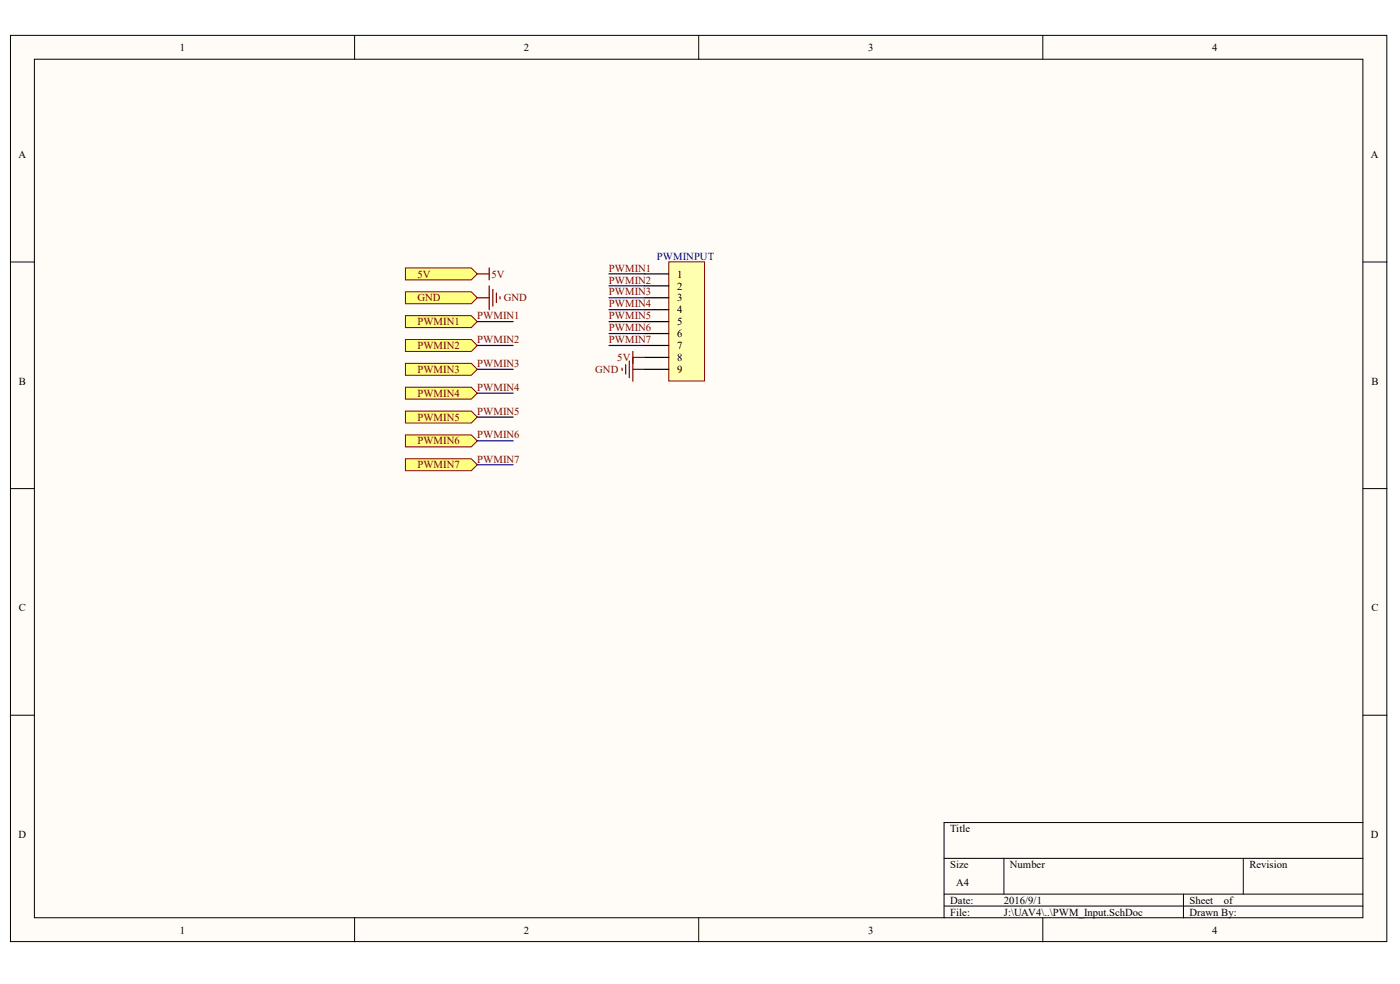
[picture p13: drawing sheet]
<svg xmlns="http://www.w3.org/2000/svg" width="288mm" height="202mm" viewBox="0 0 288 202" stroke-linecap="round" stroke-linejoin="round" font-family="sans-serif">
<defs><g id="words">
<g font-size="2.2">
<text x="37" y="10.5">1</text>
<text x="107.7" y="10.5">2</text>
<text x="178.5" y="10.5">3</text>
<text x="249.3" y="10.5">4</text>
<text x="3.8" y="32.5">A</text>
<text x="281.9" y="32.5">A</text>
<text x="139.2" y="57">1</text>
<text x="139.2" y="59.5">2</text>
<text x="139.2" y="61.9">3</text>
<text x="139.2" y="64.4">4</text>
<text x="139.2" y="66.8">5</text>
<text x="139.2" y="69.3">6</text>
<text x="139.2" y="71.7">7</text>
<text x="139.2" y="74.1">8</text>
<text x="139.2" y="76.6">9</text>
<text x="3.9" y="79.1">B</text>
<text x="282" y="79.1">B</text>
<text x="3.9" y="125.6">C</text>
<text x="282" y="125.6">C</text>
<text x="3.8" y="172.2">D</text>
<text x="195.4" y="171">Title</text>
<text x="281.9" y="172.2">D</text>
<text x="195.4" y="178.3">Size</text>
<text x="207.6" y="178.3">Number</text>
<text x="256.9" y="178.3">Revision</text>
<text x="195.4" y="185.6">Date:</text>
<text x="196.6" y="182">A4</text>
<text x="206.4" y="185.6">2016/9/1</text>
<text x="244.6" y="185.6">Sheet</text>
<text x="251.7" y="185.6">of</text>
<text x="37" y="191.8">1</text>
<text x="107.7" y="191.8">2</text>
<text x="178.5" y="191.8">3</text>
<text x="195.4" y="188.1">File:</text>
<text x="206.4" y="188.1">J:\UAV4\..\PWM_Input.SchDoc</text>
<text x="244.6" y="188.1">Drawn By:</text>
<text x="249.3" y="191.8">4</text>
</g>
<text font-size="2.2" fill="#000080" x="135.1" y="53.3">PWMINPUT</text>
<g font-size="2.2" fill="#800000">
<text x="85.8" y="57">5V</text>
<text x="101.1" y="57">5V</text>
<text x="125.2" y="55.8">PWMIN1</text>
<text x="125.2" y="58.3">PWMIN2</text>
<text x="85.8" y="61.9">GND</text>
<text x="98.1" y="65.6">PWMIN1</text>
<text x="103.6" y="61.9">GND</text>
<text x="125.2" y="60.7">PWMIN3</text>
<text x="125.2" y="63.1">PWMIN4</text>
<text x="125.2" y="65.6">PWMIN5</text>
<text x="85.8" y="66.8">PWMIN1</text>
<text x="85.8" y="71.7">PWMIN2</text>
<text x="98.1" y="70.5">PWMIN2</text>
<text x="125.2" y="68">PWMIN6</text>
<text x="125.2" y="70.5">PWMIN7</text>
<text x="85.8" y="76.6">PWMIN3</text>
<text x="98.1" y="75.4">PWMIN3</text>
<text x="122.4" y="76.6">GND</text>
<text x="126.9" y="74.1">5V</text>
<text x="85.8" y="81.5">PWMIN4</text>
<text x="98.1" y="80.3">PWMIN4</text>
<text x="85.8" y="86.4">PWMIN5</text>
<text x="98.1" y="85.2">PWMIN5</text>
<text x="85.8" y="91.3">PWMIN6</text>
<text x="98.1" y="90.1">PWMIN6</text>
<text x="98.1" y="95">PWMIN7</text>
<text x="85.8" y="96.2">PWMIN7</text>
</g>
</g></defs>
<g fill="#fffcf8" stroke="#000" stroke-width=".21">
<path d="M2.2 7.3h283v186.1h-283z"/>
<path d="M7.1 12.2h273.1v176.3h-273.1z"/>
</g>
<g fill="none" stroke="#000" stroke-width=".21">
<path d="M72.9 7.3v4.9M143.7 7.3v4.9M214.4 7.3v4.9M2.2 53.8h4.9M280.3 53.8h4.9M2.2 100.4h4.9M280.3 100.4h4.9M2.2 146.9h4.9M280.3 146.9h4.9M194.1 176.3h86.2M206.4 176.3v7.4M255.6 176.3v7.4"/>
<path d="M280.3 169h-86.2v19.6M72.9 188.6v4.9M143.7 188.6v4.9M194.1 183.7h86.2M194.1 186.1h86.2M214.4 188.6v4.9M243.3 183.7v4.9"/>
</g>
<path d="M125.2 56.3h7.4M125.2 58.7h7.4M125.2 61.2h7.4M125.2 63.6h7.4M125.2 66.1h7.4M125.2 68.5h7.4M125.2 71h7.4" fill="none" stroke="#000080" stroke-width=".25"/>
<path d="M127.9 75.6v.5M128.7 74.9v2M129.4 74.2v3.4M130.1 73.4v4.9M130.1 75.9h2.5" fill="none" stroke="#800000" stroke-width=".25"/>
<path d="M137.5 53.8h7.4v24.5h-7.4z" fill="#ffffb0" stroke="#800000" stroke-width=".21"/>
<path d="M132.6 56.3h4.9M132.6 58.7h4.9M132.6 61.2h4.9M132.6 63.6h4.9M132.6 66.1h4.9M132.6 68.5h4.9M132.6 71h4.9M132.6 73.4h4.9M132.6 75.9h4.9" fill="none" stroke="#000" stroke-width=".25"/>
<g fill="#ffff80" stroke="#800000" stroke-width=".21">
<path d="M83.4 55h13.5l1.2 1.3-1.2 1.2h-13.5z" fill-rule="evenodd"/>
<path d="M83.4 59.9h13.5l1.2 1.3-1.2 1.2h-13.5z" fill-rule="evenodd"/>
<path d="M83.4 64.8h13.5l1.2 1.3-1.2 1.2h-13.5z" fill-rule="evenodd"/>
<path d="M83.4 69.7h13.5l1.2 1.3-1.2 1.2h-13.5z" fill-rule="evenodd"/>
</g>
<path d="M98.1 71h7.4M98.1 66.1h7.4" fill="none" stroke="#000080" stroke-width=".25"/>
<path d="M98.1 56.3h2.5M100.6 55v2.5M100.6 58.7v4.9M101.3 59.5v3.4M98.1 61.2h2.5M102.1 60.2v2M102.8 60.9v.5" fill="none" stroke="#800000" stroke-width=".25"/>
<g fill="#ffff80" stroke="#800000" stroke-width=".21">
<path d="M83.4 74.6h13.5l1.2 1.3-1.2 1.2h-13.5z" fill-rule="evenodd"/>
<path d="M83.4 79.5h13.5l1.2 1.3-1.2 1.2h-13.5z" fill-rule="evenodd"/>
</g>
<path d="M98.1 75.9h7.4M98.1 80.8h7.4" fill="none" stroke="#000080" stroke-width=".25"/>
<path d="M83.4 84.4h13.5l1.2 1.3-1.2 1.2h-13.5z" fill-rule="evenodd" fill="#ffff80" stroke="#800000" stroke-width=".21"/>
<path d="M98.1 85.7h7.4" fill="none" stroke="#000080" stroke-width=".25"/>
<g fill="#ffff80" stroke="#800000" stroke-width=".21">
<path d="M83.4 89.3h13.5l1.2 1.3-1.2 1.2h-13.5z" fill-rule="evenodd"/>
<path d="M83.4 94.2h13.5l1.2 1.3-1.2 1.2h-13.5z" fill-rule="evenodd"/>
</g>
<path d="M98.1 95.5h7.4M98.1 90.6h7.4" fill="none" stroke="#000080" stroke-width=".25"/>
<path d="M130.1 72.2v2.4M130.1 73.4h2.5" fill="none" stroke="#800000" stroke-width=".25"/>
<use href="#words"/>
</svg>
